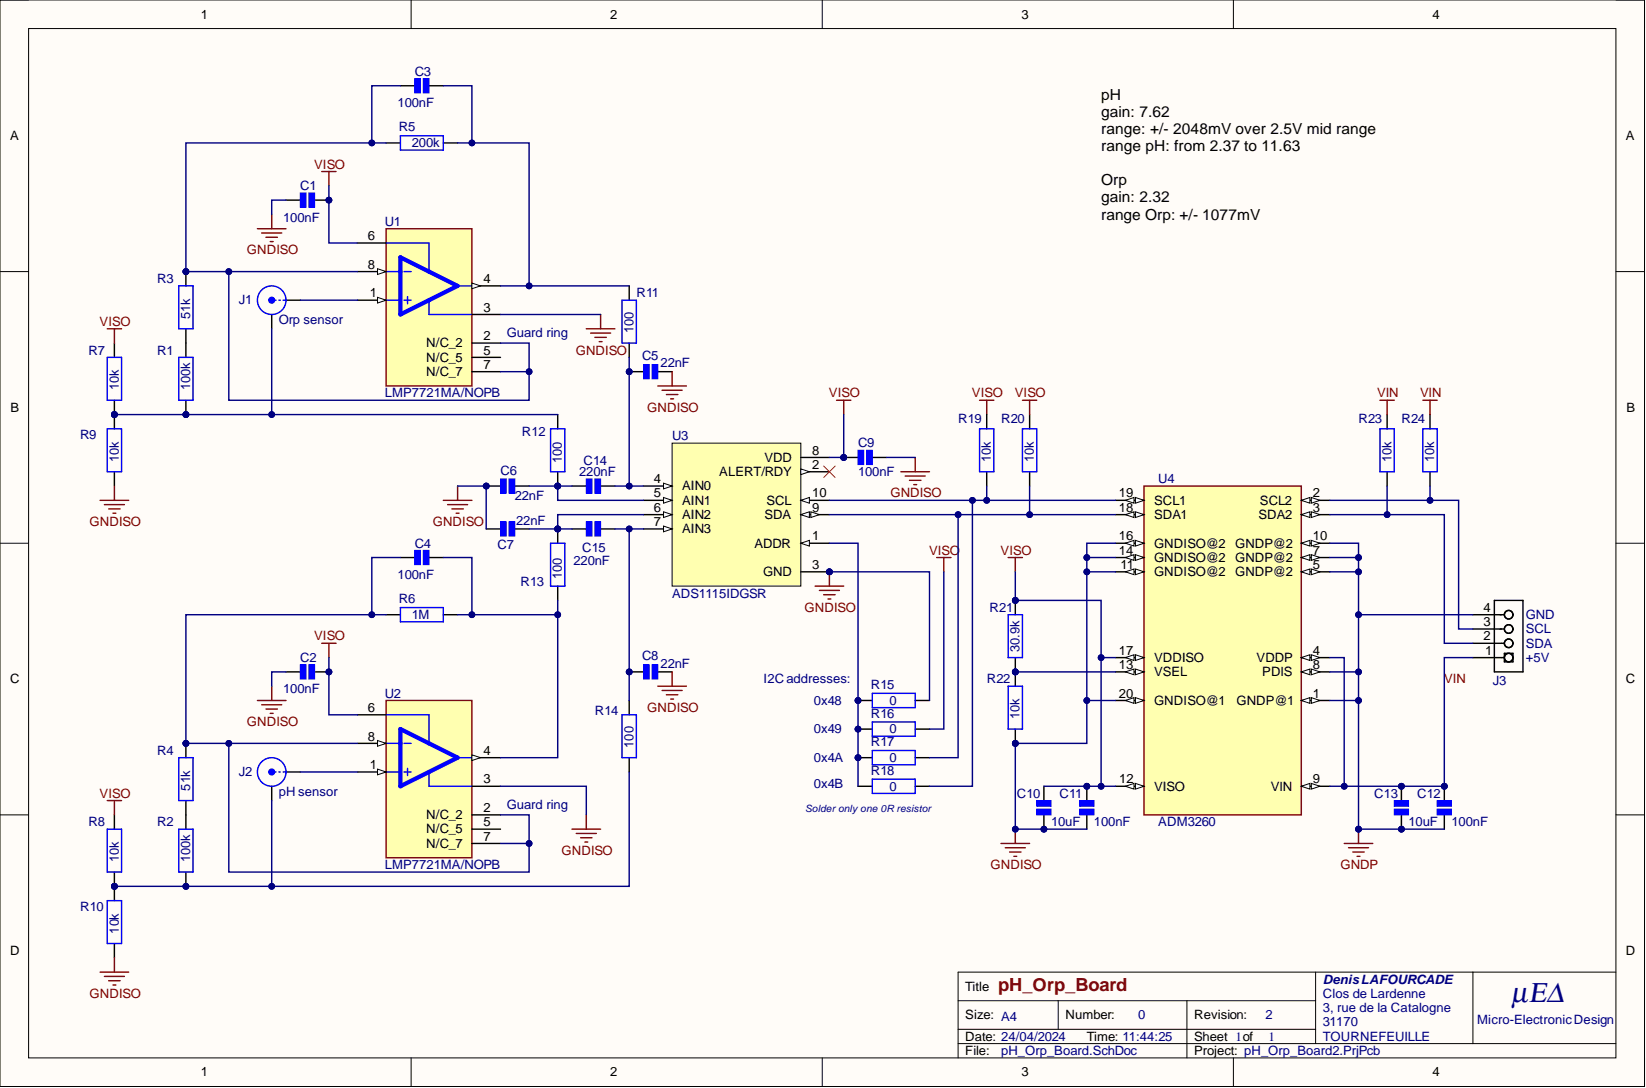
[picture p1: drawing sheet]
<svg xmlns="http://www.w3.org/2000/svg" width="292mm" height="193mm" viewBox="0 0 292 193" stroke-linecap="round" stroke-linejoin="round" font-family="sans-serif">
<defs><g id="words">
<text font-size="5" fill="#000080" x="268.2" y="177.7">µΕ∆</text>
<text font-size="3.2" fill="#800000" x="177.1" y="175.8">pH_Orp_Board</text>
<g font-size="2.7">
<text x="195.4" y="17.7">pH</text>
<text x="195.4" y="20.7">gain: 7.62</text>
<text x="195.4" y="23.7">range: +/- 2048mV over 2.5V mid range</text>
<text x="195.4" y="26.8">range pH: from 2.37 to 11.63</text>
<text x="195.4" y="32.9">Orp</text>
<text x="195.4" y="35.9">gain: 2.32</text>
<text x="195.4" y="39">range Orp: +/- 1077mV</text>
</g>
<g font-size="2.3">
<text x="35.6" y="3.3">1</text>
<text x="108.3" y="3.3">2</text>
<text x="181.3" y="3.3">3</text>
<text x="254.2" y="3.3">4</text>
<text x="1.8" y="24.8">A</text>
<text x="288.5" y="24.8">A</text>
<text x="65.3" y="42.6">6</text>
<text x="65.3" y="47.7">8</text>
<text x="65.6" y="52.7">1</text>
<text x="85.8" y="50.2">4</text>
<text x="85.8" y="55.3">3</text>
<text x="75.6" y="61.6">N/C_2</text>
<text x="75.6" y="64.1">N/C_5</text>
<text x="85.8" y="60.3">2</text>
<text x="85.8" y="62.9">5</text>
<text x="85.8" y="65.4">7</text>
<text x="75.6" y="66.7">N/C_7</text>
<text x="1.9" y="73">B</text>
<text x="288.6" y="73">B</text>
<text x="135.7" y="81.9">VDD</text>
<text x="144.1" y="80.6">8</text>
<text x="144.1" y="83.2">2</text>
<text x="116.1" y="85.7">4</text>
<text x="116.1" y="88.2">5</text>
<text x="121" y="87">AIN0</text>
<text x="121" y="89.5">AIN1</text>
<text x="127.6" y="84.4">ALERT/RDY</text>
<text x="136" y="89.5">SCL</text>
<text x="144.1" y="88.2">10</text>
<text x="198.5" y="88.2">19</text>
<text x="204.8" y="89.5">SCL1</text>
<text x="223.6" y="89.5">SCL2</text>
<text x="233" y="88.2">2</text>
<text x="116.1" y="90.8">6</text>
<text x="116.1" y="93.3">7</text>
<text x="121" y="92">AIN2</text>
<text x="121" y="94.6">AIN3</text>
<text x="135.7" y="92">SDA</text>
<text x="144.1" y="95.8">1</text>
<text x="144.1" y="90.8">9</text>
<text x="198.5" y="95.8">16</text>
<text x="198.5" y="90.8">18</text>
<text x="204.8" y="92">SDA1</text>
<text x="223.3" y="92">SDA2</text>
<text x="233" y="95.8">10</text>
<text x="233" y="90.8">3</text>
<text x="133.9" y="97.1">ADDR</text>
<text x="144.1" y="100.9">3</text>
<text x="198.5" y="98.4">14</text>
<text x="198.9" y="100.9">11</text>
<text x="204.8" y="99.6">GNDISO@2</text>
<text x="204.8" y="97.1">GNDISO@2</text>
<text x="219.2" y="99.6">GNDP@2</text>
<text x="219.2" y="97.1">GNDP@2</text>
<text x="233" y="100.9">5</text>
<text x="233" y="98.4">7</text>
<text x="135.4" y="102.2">GND</text>
<text x="204.8" y="102.2">GNDISO@2</text>
<text x="219.2" y="102.2">GNDP@2</text>
<text x="263.2" y="113.6">2</text>
<text x="263.2" y="111.1">3</text>
<text x="263.2" y="108.5">4</text>
<text x="198.5" y="118.7">13</text>
<text x="198.5" y="116.1">17</text>
<text x="204.8" y="119.9">VSEL</text>
<text x="204.8" y="117.4">VDDISO</text>
<text x="223" y="117.4">VDDP</text>
<text x="224" y="119.9">PDIS</text>
<text x="233" y="118.7">8</text>
<text x="233" y="116.1">4</text>
<text x="263.6" y="116.1">1</text>
<text x="1.8" y="121.2">C</text>
<text x="198.5" y="123.7">20</text>
<text x="204.8" y="125">GNDISO@1</text>
<text x="219.4" y="125">GNDP@1</text>
<text x="233" y="123.7">1</text>
<text x="288.5" y="121.2">C</text>
<text x="65.3" y="126.3">6</text>
<text x="65.3" y="131.3">8</text>
<text x="65.6" y="136.4">1</text>
<text x="85.8" y="133.9">4</text>
<text x="85.8" y="138.9">3</text>
<text x="198.6" y="138.9">12</text>
<text x="204.8" y="140.2">VISO</text>
<text x="225.5" y="140.2">VIN</text>
<text x="233" y="138.9">9</text>
<text x="75.6" y="145.3">N/C_2</text>
<text x="75.6" y="147.8">N/C_5</text>
<text x="85.8" y="144">2</text>
<text x="85.8" y="146.6">5</text>
<text x="85.8" y="149.1">7</text>
<text x="75.6" y="150.4">N/C_7</text>
<text x="1.8" y="169.4">D</text>
<text x="288.5" y="169.4">D</text>
<text x="171.3" y="175.7">Title</text>
<text x="171.3" y="180.8">Size: A4</text>
<text x="171.3" y="184.6">Date: 24/04/2024</text>
<text x="189.1" y="180.8">Number:</text>
<text x="192.9" y="184.6">Time: 11:44:25</text>
<text x="211.9" y="180.8">Revision:</text>
<text x="211.9" y="184.6">Sheet 1of</text>
<text x="35.6" y="190.9">1</text>
<text x="108.3" y="190.9">2</text>
<text x="171.3" y="187.1">File:</text>
<text x="181.3" y="190.9">3</text>
<text x="211.9" y="187.1">Project: pH_Orp_Board2.PrjPcb</text>
<text x="254.2" y="190.9">4</text>
</g>
<g font-size="2.3" fill="#000080">
<text x="73.6" y="13.4">C3</text>
<text x="70.5" y="19">100nF</text>
<text x="70.8" y="23.3">R5</text>
<text x="73.1" y="26.1">200k</text>
<text x="53.3" y="33.7">C1</text>
<text x="50.2" y="39.3">100nF</text>
<text x="68.3" y="40.1">U1</text>
<text x="27.9" y="50.2">R3</text>
<text x="112.9" y="52.7">R11</text>
<text x="33.8" y="56.5" transform="rotate(-90 33.8 56.5)">51k</text>
<text x="42.4" y="54">J1</text>
<text x="49.5" y="57.6">Orp sensor</text>
<text x="89.9" y="59.8">Guard ring</text>
<text x="112.4" y="59.1" transform="rotate(-90 112.4 59.1)">100</text>
<text x="15.7" y="62.9">R7</text>
<text x="27.9" y="62.9">R1</text>
<text x="113.9" y="63.9">C5</text>
<text x="117.2" y="65.2">22nF</text>
<text x="21.1" y="69.2" transform="rotate(-90 21.1 69.2)">10k</text>
<text x="33.8" y="69.2" transform="rotate(-90 33.8 69.2)">100k</text>
<text x="68.3" y="70.5">LMP7721MA/NOPB</text>
<text x="14.2" y="77.8">R9</text>
<text x="92.6" y="77.3">R12</text>
<text x="170" y="75">R19</text>
<text x="177.6" y="75">R20</text>
<text x="241.1" y="75">R23</text>
<text x="248.7" y="75">R24</text>
<text x="21.1" y="81.9" transform="rotate(-90 21.1 81.9)">10k</text>
<text x="99.7" y="82.1" transform="rotate(-90 99.7 82.1)">100</text>
<text x="103.5" y="82.4">C14</text>
<text x="119.3" y="78.1">U3</text>
<text x="152.3" y="79.4">C9</text>
<text x="175.9" y="81.9" transform="rotate(-90 175.9 81.9)">10k</text>
<text x="183.5" y="81.9" transform="rotate(-90 183.5 81.9)">10k</text>
<text x="246.9" y="81.9" transform="rotate(-90 246.9 81.9)">10k</text>
<text x="254.5" y="81.9" transform="rotate(-90 254.5 81.9)">10k</text>
<text x="88.8" y="84.2">C6</text>
<text x="91.4" y="88.7">22nF</text>
<text x="102.8" y="84.4">220nF</text>
<text x="152.3" y="84.4">100nF</text>
<text x="205.6" y="85.7">U4</text>
<text x="91.6" y="93.1">22nF</text>
<text x="73.6" y="97.1">C4</text>
<text x="88.3" y="97.4">C7</text>
<text x="101.8" y="100.2">220nF</text>
<text x="103.3" y="97.9">C15</text>
<text x="70.5" y="102.7">100nF</text>
<text x="70.8" y="107">R6</text>
<text x="92.4" y="104">R13</text>
<text x="99.7" y="102.7" transform="rotate(-90 99.7 102.7)">100</text>
<text x="119.3" y="106">ADS1115IDGSR</text>
<text x="73.1" y="109.8">1M</text>
<text x="175.6" y="108.5">R21</text>
<text x="270.8" y="109.8">GND</text>
<text x="270.8" y="112.3">SCL</text>
<text x="53.3" y="117.4">C2</text>
<text x="113.9" y="117.1">C8</text>
<text x="117.2" y="118.4">22nF</text>
<text x="180.9" y="115.6" transform="rotate(-90 180.9 115.6)">30.9k</text>
<text x="270.8" y="114.9">SDA</text>
<text x="270.8" y="117.4">+5V</text>
<text x="50.2" y="123">100nF</text>
<text x="68.3" y="123.7">U2</text>
<text x="135.5" y="121.2">I2Caddresses:</text>
<text x="144.4" y="125">0x48</text>
<text x="154.5" y="122.2">R15</text>
<text x="157.8" y="125">0</text>
<text x="175.1" y="121.2">R22</text>
<text x="264.9" y="121.5">J3</text>
<text x="105.6" y="126.8">R14</text>
<text x="144.4" y="130.1">0x49</text>
<text x="154.5" y="127.3">R16</text>
<text x="157.8" y="130.1">0</text>
<text x="180.9" y="127.5" transform="rotate(-90 180.9 127.5)">10k</text>
<text x="27.9" y="133.9">R4</text>
<text x="42.4" y="137.7">J2</text>
<text x="112.4" y="132.6" transform="rotate(-90 112.4 132.6)">100</text>
<text x="144.4" y="135.1">0x4A</text>
<text x="154.5" y="132.4">R17</text>
<text x="154.5" y="137.4">R18</text>
<text x="157.8" y="135.1">0</text>
<text x="33.8" y="140.2" transform="rotate(-90 33.8 140.2)">51k</text>
<text x="49.5" y="141.2">pH sensor</text>
<text x="89.9" y="143.5">Guard ring</text>
<text x="144.4" y="139.7">0x4B</text>
<text x="157.8" y="140.2">0</text>
<text x="180.4" y="141.5">C10</text>
<text x="188" y="141.5">C11</text>
<text x="243.9" y="141.5">C13</text>
<text x="251.5" y="141.5">C12</text>
<text x="15.7" y="146.6">R8</text>
<text x="27.9" y="146.6">R2</text>
<text x="186.5" y="146.6">10uF</text>
<text x="194.1" y="146.6">100nF</text>
<text x="205.6" y="146.6">ADM3260</text>
<text x="250" y="146.6">10uF</text>
<text x="257.6" y="146.6">100nF</text>
<text x="21.1" y="152.9" transform="rotate(-90 21.1 152.9)">10k</text>
<text x="33.8" y="152.9" transform="rotate(-90 33.8 152.9)">100k</text>
<text x="68.3" y="154.2">LMP7721MA/NOPB</text>
<text x="14.2" y="161.5">R10</text>
<text x="21.1" y="165.6" transform="rotate(-90 21.1 165.6)">10k</text>
<text x="234.7" y="174.4">DenisLAFOURCADE</text>
<text x="234.7" y="177">Clos de Lardenne</text>
<text x="234.7" y="179.5">3, rue de la Catalogne</text>
<text x="202" y="180.8">0</text>
<text x="224.6" y="180.8">2</text>
<text x="225.1" y="184.6">1</text>
<text x="234.7" y="182.1">31170</text>
<text x="234.7" y="184.6">TOURNEFEUILLE</text>
<text x="262.1" y="181.5">Micro-ElectronicDesign</text>
<text x="177.6" y="187.1">pH_Orp_Board.SchDoc</text>
</g>
<g font-size="2.3" fill="#800000">
<text x="55.7" y="29.9">VISO</text>
<text x="43.8" y="45.1">GNDISO</text>
<text x="17.7" y="57.8">VISO</text>
<text x="102.2" y="62.9">GNDISO</text>
<text x="147.1" y="70.5">VISO</text>
<text x="172.5" y="70.5">VISO</text>
<text x="180.1" y="70.5">VISO</text>
<text x="244.4" y="70.5">VIN</text>
<text x="252" y="70.5">VIN</text>
<text x="114.9" y="73">GNDISO</text>
<text x="158" y="88.2">GNDISO</text>
<text x="15.9" y="93.3">GNDISO</text>
<text x="76.8" y="93.3">GNDISO</text>
<text x="164.9" y="98.4">VISO</text>
<text x="177.6" y="98.4">VISO</text>
<text x="55.7" y="113.6">VISO</text>
<text x="142.8" y="108.5">GNDISO</text>
<text x="256.3" y="121.2">VIN</text>
<text x="43.8" y="128.8">GNDISO</text>
<text x="114.9" y="126.3">GNDISO</text>
<text x="17.7" y="141.5">VISO</text>
<text x="99.6" y="151.6">GNDISO</text>
<text x="175.8" y="154.2">GNDISO</text>
<text x="237.9" y="154.2">GNDP</text>
<text x="15.9" y="177">GNDISO</text>
</g>
<text font-size="1.8" fill="#000080" x="142.9" y="144.1">Solder only one 0R resistor</text>
</g></defs>
<path d="M0 0h291.8v192.7h-291.8z" fill-rule="evenodd" fill="#fffcf8"/>
<path d="M0 0h291.8v192.7h-291.8z" fill="none" stroke="#000" stroke-width=".18"/>
<path d="M5.1 5.1h281.7v182.5h-281.7z" fill-rule="evenodd" fill="#fffcf8"/>
<g fill="none" stroke="#000" stroke-width=".18">
<path d="M0 0h5.1M73 0v5.1M145.9 0v5.1M218.9 0v5.1M286.8 0h5v5.1M5.1 5.1h281.7v182.5h-281.7zM0 48.2h5.1M286.8 48.2h5M0 96.3h5.1M286.8 96.3h5M0 144.5h5.1M286.8 144.5h5"/>
<path d="M170 177.5h63.5M187.8 177.5v5.1M210.6 177.5v10.1M233.5 172.4v12.7M261.4 172.4v12.7M286.8 172.4h-116.8v15.2M73 187.6v5.1M145.9 187.6v5.1M170 185.1h116.8M170 182.6h63.5M218.9 187.6v5.1M291.8 187.6v5.1"/>
</g>
<path d="M203 86.2h27.9v58.3h-27.9z" fill-rule="evenodd" fill="#ffffb0"/>
<path d="M203 86.2h27.9v58.3h-27.9z" fill="none" stroke="#800000" stroke-width=".25"/>
<path d="M230.9 139.5h5.1" fill="none" stroke="#000" stroke-width=".25"/>
<path d="M230.9 139.5l1.6-.6v1.1z" fill="#f8fcff"/>
<path d="M230.9 139.5l1.6-.6v1.1z" fill="none" stroke="#000" stroke-width=".18"/>
<path d="M232.7 138.9l1.5 .6-1.5 .5z" fill="#f8fcff"/>
<path d="M232.7 138.9l1.5 .6-1.5 .5z" fill="none" stroke="#000" stroke-width=".18"/>
<path d="M230.9 124.2h5.1" fill="none" stroke="#000" stroke-width=".25"/>
<path d="M230.9 124.2l1.6-.5v1z" fill="#f8fcff"/>
<path d="M230.9 124.2l1.6-.5v1z" fill="none" stroke="#000" stroke-width=".18"/>
<path d="M232.7 123.7l1.5 .5-1.5 .5z" fill="#f8fcff"/>
<path d="M232.7 123.7l1.5 .5-1.5 .5z" fill="none" stroke="#000" stroke-width=".18"/>
<path d="M230.9 119.2h5.1" fill="none" stroke="#000" stroke-width=".25"/>
<path d="M230.9 119.2l1.6-.5v1z" fill="#f8fcff"/>
<path d="M230.9 119.2l1.6-.5v1z" fill="none" stroke="#000" stroke-width=".18"/>
<path d="M232.7 118.7l1.5 .5-1.5 .5z" fill="#f8fcff"/>
<path d="M232.7 118.7l1.5 .5-1.5 .5z" fill="none" stroke="#000" stroke-width=".18"/>
<path d="M230.9 116.6h5.1" fill="none" stroke="#000" stroke-width=".25"/>
<path d="M230.9 116.6l1.6-.5v1z" fill="#f8fcff"/>
<path d="M230.9 116.6l1.6-.5v1z" fill="none" stroke="#000" stroke-width=".18"/>
<path d="M232.7 116.1l1.5 .5-1.5 .5z" fill="#f8fcff"/>
<path d="M232.7 116.1l1.5 .5-1.5 .5z" fill="none" stroke="#000" stroke-width=".18"/>
<path d="M230.9 101.4h5.1" fill="none" stroke="#000" stroke-width=".25"/>
<path d="M230.9 101.4l1.6-.5v1z" fill="#f8fcff"/>
<path d="M230.9 101.4l1.6-.5v1z" fill="none" stroke="#000" stroke-width=".18"/>
<path d="M232.7 100.9l1.5 .5-1.5 .5z" fill="#f8fcff"/>
<path d="M232.7 100.9l1.5 .5-1.5 .5z" fill="none" stroke="#000" stroke-width=".18"/>
<path d="M230.9 98.9h5.1" fill="none" stroke="#000" stroke-width=".25"/>
<path d="M230.9 98.9l1.6-.5v1z" fill="#f8fcff"/>
<path d="M230.9 98.9l1.6-.5v1z" fill="none" stroke="#000" stroke-width=".18"/>
<path d="M232.7 98.4l1.5 .5-1.5 .5z" fill="#f8fcff"/>
<path d="M232.7 98.4l1.5 .5-1.5 .5z" fill="none" stroke="#000" stroke-width=".18"/>
<path d="M230.9 96.3h5.1" fill="none" stroke="#000" stroke-width=".25"/>
<path d="M230.9 96.3l1.6-.5v1.1z" fill="#f8fcff"/>
<path d="M230.9 96.3l1.6-.5v1.1z" fill="none" stroke="#000" stroke-width=".18"/>
<path d="M232.7 95.8l1.5 .5-1.5 .6z" fill="#f8fcff"/>
<path d="M232.7 95.8l1.5 .5-1.5 .6z" fill="none" stroke="#000" stroke-width=".18"/>
<path d="M230.9 91.3h5.1" fill="none" stroke="#000" stroke-width=".25"/>
<path d="M230.9 91.3l1.6-.5v1z" fill="#f8fcff"/>
<path d="M230.9 91.3l1.6-.5v1z" fill="none" stroke="#000" stroke-width=".18"/>
<path d="M232.7 90.8l1.5 .5-1.5 .5z" fill="#f8fcff"/>
<path d="M232.7 90.8l1.5 .5-1.5 .5z" fill="none" stroke="#000" stroke-width=".18"/>
<path d="M230.9 88.7h5.1" fill="none" stroke="#000" stroke-width=".25"/>
<path d="M230.9 88.7l1.6-.5v1z" fill="#f8fcff"/>
<path d="M230.9 88.7l1.6-.5v1z" fill="none" stroke="#000" stroke-width=".18"/>
<path d="M232.7 88.2l1.5 .5-1.5 .5z" fill="#f8fcff"/>
<path d="M232.7 88.2l1.5 .5-1.5 .5z" fill="none" stroke="#000" stroke-width=".18"/>
<path d="M197.9 139.5h5.1" fill="none" stroke="#000" stroke-width=".25"/>
<path d="M201.5 138.9l1.5 .6-1.5 .5z" fill="#f8fcff"/>
<path d="M201.5 138.9l1.5 .6-1.5 .5z" fill="none" stroke="#000" stroke-width=".18"/>
<path d="M199.7 139.5l1.5-.6v1.1z" fill="#f8fcff"/>
<path d="M199.7 139.5l1.5-.6v1.1z" fill="none" stroke="#000" stroke-width=".18"/>
<path d="M197.9 124.2h5.1" fill="none" stroke="#000" stroke-width=".25"/>
<path d="M201.5 123.7l1.5 .5-1.5 .5z" fill="#f8fcff"/>
<path d="M201.5 123.7l1.5 .5-1.5 .5z" fill="none" stroke="#000" stroke-width=".18"/>
<path d="M199.7 124.2l1.5-.5v1z" fill="#f8fcff"/>
<path d="M199.7 124.2l1.5-.5v1z" fill="none" stroke="#000" stroke-width=".18"/>
<path d="M197.9 119.2h5.1" fill="none" stroke="#000" stroke-width=".25"/>
<path d="M201.5 118.7l1.5 .5-1.5 .5z" fill="#f8fcff"/>
<path d="M201.5 118.7l1.5 .5-1.5 .5z" fill="none" stroke="#000" stroke-width=".18"/>
<path d="M199.7 119.2l1.5-.5v1z" fill="#f8fcff"/>
<path d="M199.7 119.2l1.5-.5v1z" fill="none" stroke="#000" stroke-width=".18"/>
<path d="M197.9 116.6h5.1" fill="none" stroke="#000" stroke-width=".25"/>
<path d="M201.5 116.1l1.5 .5-1.5 .5z" fill="#f8fcff"/>
<path d="M201.5 116.1l1.5 .5-1.5 .5z" fill="none" stroke="#000" stroke-width=".18"/>
<path d="M199.7 116.6l1.5-.5v1z" fill="#f8fcff"/>
<path d="M199.7 116.6l1.5-.5v1z" fill="none" stroke="#000" stroke-width=".18"/>
<path d="M197.9 101.4h5.1" fill="none" stroke="#000" stroke-width=".25"/>
<path d="M201.5 100.9l1.5 .5-1.5 .5z" fill="#f8fcff"/>
<path d="M201.5 100.9l1.5 .5-1.5 .5z" fill="none" stroke="#000" stroke-width=".18"/>
<path d="M199.7 101.4l1.5-.5v1z" fill="#f8fcff"/>
<path d="M199.7 101.4l1.5-.5v1z" fill="none" stroke="#000" stroke-width=".18"/>
<path d="M197.9 98.9h5.1" fill="none" stroke="#000" stroke-width=".25"/>
<path d="M201.5 98.4l1.5 .5-1.5 .5z" fill="#f8fcff"/>
<path d="M201.5 98.4l1.5 .5-1.5 .5z" fill="none" stroke="#000" stroke-width=".18"/>
<path d="M199.7 98.9l1.5-.5v1z" fill="#f8fcff"/>
<path d="M199.7 98.9l1.5-.5v1z" fill="none" stroke="#000" stroke-width=".18"/>
<path d="M197.9 96.3h5.1" fill="none" stroke="#000" stroke-width=".25"/>
<path d="M201.5 95.8l1.5 .5-1.5 .6z" fill="#f8fcff"/>
<path d="M201.5 95.8l1.5 .5-1.5 .6z" fill="none" stroke="#000" stroke-width=".18"/>
<path d="M199.7 96.3l1.5-.5v1.1z" fill="#f8fcff"/>
<path d="M199.7 96.3l1.5-.5v1.1z" fill="none" stroke="#000" stroke-width=".18"/>
<path d="M197.9 91.3h5.1" fill="none" stroke="#000" stroke-width=".25"/>
<path d="M201.5 90.8l1.5 .5-1.5 .5z" fill="#f8fcff"/>
<path d="M201.5 90.8l1.5 .5-1.5 .5z" fill="none" stroke="#000" stroke-width=".18"/>
<path d="M199.7 91.3l1.5-.5v1z" fill="#f8fcff"/>
<path d="M199.7 91.3l1.5-.5v1z" fill="none" stroke="#000" stroke-width=".18"/>
<path d="M197.9 88.7h5.1" fill="none" stroke="#000" stroke-width=".25"/>
<path d="M201.5 88.2l1.5 .5-1.5 .5z" fill="#f8fcff"/>
<path d="M201.5 88.2l1.5 .5-1.5 .5z" fill="none" stroke="#000" stroke-width=".18"/>
<path d="M199.7 88.7l1.5-.5v1z" fill="#f8fcff"/>
<path d="M199.7 88.7l1.5-.5v1z" fill="none" stroke="#000" stroke-width=".18"/>
<path d="M68.5 40.6h15.2v27.9h-15.2z" fill-rule="evenodd" fill="#ffffb0"/>
<path d="M68.5 40.6h15.2v27.9h-15.2z" fill="none" stroke="#800000" stroke-width=".25"/>
<path d="M71.1 45.6l10.1 5.1-10.1 5.1z" fill="none" stroke="#00f" stroke-width=".76"/>
<path d="M68.5 48.2h2.6M68.5 53.2h2.6M68.5 43.1h7.6v5.1M71.7 48.2h1.3M71.7 53.2h1.3M72.3 52.6v1.3M76.1 53.2v2.6h7.6M81.2 50.7h2.5" fill="none" stroke="#00f" stroke-width=".25"/>
<path d="M63.4 43.1h5.1M63.4 48.2h5.1" fill="none" stroke="#000" stroke-width=".25"/>
<path d="M67 47.7l1.5 .5-1.5 .5z" fill="#f8fcff"/>
<path d="M67 47.7l1.5 .5-1.5 .5z" fill="none" stroke="#000" stroke-width=".18"/>
<path d="M63.4 53.2h5.1" fill="none" stroke="#000" stroke-width=".25"/>
<path d="M67 52.7l1.5 .5-1.5 .5z" fill="#f8fcff"/>
<path d="M67 52.7l1.5 .5-1.5 .5z" fill="none" stroke="#000" stroke-width=".18"/>
<path d="M83.7 50.7h5.1" fill="none" stroke="#000" stroke-width=".25"/>
<path d="M83.7 50.2l1.6 .5-1.6 .5z" fill="#f8fcff"/>
<path d="M83.7 50.2l1.6 .5-1.6 .5z" fill="none" stroke="#000" stroke-width=".18"/>
<path d="M83.7 55.8h5.1M83.7 60.8h5.1M83.7 63.4h5.1M83.7 65.9h5.1" fill="none" stroke="#000" stroke-width=".25"/>
<path d="M68.5 124.2h15.2v27.9h-15.2z" fill-rule="evenodd" fill="#ffffb0"/>
<path d="M68.5 124.2h15.2v27.9h-15.2z" fill="none" stroke="#800000" stroke-width=".25"/>
<path d="M71.1 129.3l10.1 5.1-10.1 5.1z" fill="none" stroke="#00f" stroke-width=".76"/>
<path d="M68.5 131.8h2.6M68.5 136.9h2.6M68.5 126.8h7.6v5M71.7 131.8h1.3M71.7 136.9h1.3M72.3 136.3v1.3M76.1 136.9v2.6h7.6M81.2 134.4h2.5" fill="none" stroke="#00f" stroke-width=".25"/>
<path d="M63.4 126.8h5.1M63.4 131.8h5.1" fill="none" stroke="#000" stroke-width=".25"/>
<path d="M67 131.3l1.5 .5-1.5 .6z" fill="#f8fcff"/>
<path d="M67 131.3l1.5 .5-1.5 .6z" fill="none" stroke="#000" stroke-width=".18"/>
<path d="M63.4 136.9h5.1" fill="none" stroke="#000" stroke-width=".25"/>
<path d="M67 136.4l1.5 .5-1.5 .5z" fill="#f8fcff"/>
<path d="M67 136.4l1.5 .5-1.5 .5z" fill="none" stroke="#000" stroke-width=".18"/>
<path d="M83.7 134.4h5.1" fill="none" stroke="#000" stroke-width=".25"/>
<path d="M83.7 133.9l1.6 .5-1.6 .5z" fill="#f8fcff"/>
<path d="M83.7 133.9l1.6 .5-1.6 .5z" fill="none" stroke="#000" stroke-width=".18"/>
<path d="M83.7 139.5h5.1M83.7 144.5h5.1M83.7 147.1h5.1M83.7 149.6h5.1" fill="none" stroke="#000" stroke-width=".25"/>
<circle cx="147.2" cy="101.4" r=".51" fill="#000080"/>
<circle cx="147.2" cy="101.4" r=".51" fill="none" stroke="#000080" stroke-width=".18"/>
<path d="M119.3 78.6h22.8v25.4h-22.8z" fill-rule="evenodd" fill="#ffffb0"/>
<path d="M119.3 78.6h22.8v25.4h-22.8z" fill="none" stroke="#000" stroke-width=".18"/>
<path d="M142.1 96.3h5.1" fill="none" stroke="#000" stroke-width=".25"/>
<path d="M142.1 96.3l1.5-.5v1.1z" fill="#f8fcff"/>
<path d="M142.1 96.3l1.5-.5v1.1z" fill="none" stroke="#000" stroke-width=".18"/>
<path d="M114.2 86.2h5.1" fill="none" stroke="#000" stroke-width=".25"/>
<path d="M117.7 85.7l1.6 .5-1.6 .5z" fill="#f8fcff"/>
<path d="M117.7 85.7l1.6 .5-1.6 .5z" fill="none" stroke="#000" stroke-width=".18"/>
<path d="M114.2 88.7h5.1" fill="none" stroke="#000" stroke-width=".25"/>
<path d="M117.7 88.2l1.6 .5-1.6 .5z" fill="#f8fcff"/>
<path d="M117.7 88.2l1.6 .5-1.6 .5z" fill="none" stroke="#000" stroke-width=".18"/>
<path d="M114.2 91.3h5.1" fill="none" stroke="#000" stroke-width=".25"/>
<path d="M117.7 90.8l1.6 .5-1.6 .5z" fill="#f8fcff"/>
<path d="M117.7 90.8l1.6 .5-1.6 .5z" fill="none" stroke="#000" stroke-width=".18"/>
<path d="M114.2 93.8h5.1" fill="none" stroke="#000" stroke-width=".25"/>
<path d="M117.7 93.3l1.6 .5-1.6 .5z" fill="#f8fcff"/>
<path d="M117.7 93.3l1.6 .5-1.6 .5z" fill="none" stroke="#000" stroke-width=".18"/>
<path d="M142.1 88.7h5.1" fill="none" stroke="#000" stroke-width=".25"/>
<path d="M142.1 88.7l1.5-.5v1z" fill="#f8fcff"/>
<path d="M142.1 88.7l1.5-.5v1z" fill="none" stroke="#000" stroke-width=".18"/>
<path d="M142.1 91.3h5.1" fill="none" stroke="#000" stroke-width=".25"/>
<path d="M142.1 91.3l1.5-.5v1z" fill="#f8fcff"/>
<path d="M142.1 91.3l1.5-.5v1z" fill="none" stroke="#000" stroke-width=".18"/>
<path d="M143.9 90.8l1.5 .5-1.5 .5z" fill="#f8fcff"/>
<path d="M143.9 90.8l1.5 .5-1.5 .5z" fill="none" stroke="#000" stroke-width=".18"/>
<path d="M142.1 81.1h5.1M142.1 83.7h5.1" fill="none" stroke="#000" stroke-width=".25"/>
<path d="M142.1 83.2l1.5 .5-1.5 .5z" fill="#f8fcff"/>
<path d="M142.1 83.2l1.5 .5-1.5 .5z" fill="none" stroke="#000" stroke-width=".18"/>
<path d="M142.1 101.4h5.1" fill="none" stroke="#000" stroke-width=".25"/>
<circle cx="147.2" cy="101.4" r=".51" fill="#000080"/>
<circle cx="147.2" cy="101.4" r=".51" fill="none" stroke="#000080" stroke-width=".18"/>
<g fill="none" stroke="#000" stroke-width=".25">
<path d="M246.2 73.5v2.6M253.8 73.5v2.6M246.2 83.7v2.5M253.8 83.7v2.5M261.4 116.6h5.6M261.4 114.1h5.6M261.4 111.6h5.6M261.4 109h5.6M265.2 106.5h5.1v12.7h-5.1zM267 115.9h1.5v1.5h-1.5z"/>
<circle cx="267.7" cy="114.1" r=".76"/>
<circle cx="267.7" cy="109" r=".76"/>
<circle cx="267.7" cy="116.6" r=".76"/>
<circle cx="267.7" cy="111.6" r=".76"/>
</g>
<path d="M244.9 76.1h2.5v7.6h-2.5zM252.5 76.1h2.5v7.6h-2.5z" fill="none" stroke="#00f" stroke-width=".25"/>
<circle cx="248.7" cy="139.5" r=".51" fill="#000080"/>
<circle cx="248.7" cy="139.5" r=".51" fill="none" stroke="#000080" stroke-width=".18"/>
<circle cx="248.7" cy="147.1" r=".51" fill="#000080"/>
<circle cx="248.7" cy="147.1" r=".51" fill="none" stroke="#000080" stroke-width=".18"/>
<path d="M248.7 139.5v2.5" fill="none" stroke="#000" stroke-width=".25"/>
<circle cx="248.7" cy="139.5" r=".51" fill="#000080"/>
<circle cx="248.7" cy="139.5" r=".51" fill="none" stroke="#000080" stroke-width=".18"/>
<path d="M248.7 144.5v2.6" fill="none" stroke="#000" stroke-width=".25"/>
<circle cx="248.7" cy="147.1" r=".51" fill="#000080"/>
<circle cx="248.7" cy="147.1" r=".51" fill="none" stroke="#000080" stroke-width=".18"/>
<path d="M247.4 143.5h2.6v1h-2.6z" fill-rule="evenodd" fill="#00f"/>
<path d="M247.4 143.5h2.6v1h-2.6z" fill="none" stroke="#00f" stroke-width=".18"/>
<path d="M247.4 142h2.6v1h-2.6z" fill-rule="evenodd" fill="#00f"/>
<path d="M247.4 142h2.6v1h-2.6z" fill="none" stroke="#00f" stroke-width=".18"/>
<path d="M177.6 149.6h5.1M178.4 150.4h3.6M179.2 151.1h2M179.9 151.9h.5M180.2 147.1v2.5" fill="none" stroke="#800000" stroke-width=".25"/>
<circle cx="180.2" cy="147.1" r=".51" fill="#000080"/>
<circle cx="180.2" cy="147.1" r=".51" fill="none" stroke="#000080" stroke-width=".18"/>
<circle cx="256.3" cy="139.5" r=".51" fill="#000080"/>
<circle cx="256.3" cy="139.5" r=".51" fill="none" stroke="#000080" stroke-width=".18"/>
<path d="M256.3 139.5v2.5" fill="none" stroke="#000" stroke-width=".25"/>
<circle cx="256.3" cy="139.5" r=".51" fill="#000080"/>
<circle cx="256.3" cy="139.5" r=".51" fill="none" stroke="#000080" stroke-width=".18"/>
<path d="M256.3 144.5v2.6" fill="none" stroke="#000" stroke-width=".25"/>
<path d="M255 143.5h2.6v1h-2.6z" fill-rule="evenodd" fill="#00f"/>
<path d="M255 143.5h2.6v1h-2.6z" fill="none" stroke="#00f" stroke-width=".18"/>
<path d="M255 142h2.6v1h-2.6z" fill-rule="evenodd" fill="#00f"/>
<path d="M255 142h2.6v1h-2.6z" fill="none" stroke="#00f" stroke-width=".18"/>
<path d="M244.9 71h2.5M246.2 71v2.5M252.5 71h2.5M253.8 71v2.5" fill="none" stroke="#800000" stroke-width=".25"/>
<circle cx="180.2" cy="131.8" r=".51" fill="#000080"/>
<circle cx="180.2" cy="131.8" r=".51" fill="none" stroke="#000080" stroke-width=".18"/>
<circle cx="180.2" cy="119.2" r=".51" fill="#000080"/>
<circle cx="180.2" cy="119.2" r=".51" fill="none" stroke="#000080" stroke-width=".18"/>
<path d="M180.2 129.3v2.5" fill="none" stroke="#000" stroke-width=".25"/>
<circle cx="180.2" cy="131.8" r=".51" fill="#000080"/>
<circle cx="180.2" cy="131.8" r=".51" fill="none" stroke="#000080" stroke-width=".18"/>
<path d="M180.2 119.2v2.5" fill="none" stroke="#000" stroke-width=".25"/>
<circle cx="180.2" cy="119.2" r=".51" fill="#000080"/>
<circle cx="180.2" cy="119.2" r=".51" fill="none" stroke="#000080" stroke-width=".18"/>
<path d="M178.9 121.7h2.5v7.6h-2.5z" fill="none" stroke="#00f" stroke-width=".25"/>
<circle cx="180.2" cy="119.2" r=".51" fill="#000080"/>
<circle cx="180.2" cy="119.2" r=".51" fill="none" stroke="#000080" stroke-width=".18"/>
<circle cx="180.2" cy="106.5" r=".51" fill="#000080"/>
<circle cx="180.2" cy="106.5" r=".51" fill="none" stroke="#000080" stroke-width=".18"/>
<path d="M180.2 116.6v2.6" fill="none" stroke="#000" stroke-width=".25"/>
<circle cx="180.2" cy="119.2" r=".51" fill="#000080"/>
<circle cx="180.2" cy="119.2" r=".51" fill="none" stroke="#000080" stroke-width=".18"/>
<path d="M180.2 106.5v2.5" fill="none" stroke="#000" stroke-width=".25"/>
<circle cx="180.2" cy="106.5" r=".51" fill="#000080"/>
<circle cx="180.2" cy="106.5" r=".51" fill="none" stroke="#000080" stroke-width=".18"/>
<path d="M178.9 109h2.5v7.6h-2.5z" fill="none" stroke="#00f" stroke-width=".25"/>
<circle cx="185.3" cy="147.1" r=".51" fill="#000080"/>
<circle cx="185.3" cy="147.1" r=".51" fill="none" stroke="#000080" stroke-width=".18"/>
<path d="M185.3 139.5v2.5M185.3 144.5v2.6" fill="none" stroke="#000" stroke-width=".25"/>
<circle cx="185.3" cy="147.1" r=".51" fill="#000080"/>
<circle cx="185.3" cy="147.1" r=".51" fill="none" stroke="#000080" stroke-width=".18"/>
<path d="M184 143.5h2.5v1h-2.5z" fill-rule="evenodd" fill="#00f"/>
<path d="M184 143.5h2.5v1h-2.5z" fill="none" stroke="#00f" stroke-width=".18"/>
<path d="M184 142h2.5v1h-2.5z" fill-rule="evenodd" fill="#00f"/>
<path d="M184 142h2.5v1h-2.5z" fill="none" stroke="#00f" stroke-width=".18"/>
<circle cx="192.9" cy="139.5" r=".51" fill="#000080"/>
<circle cx="192.9" cy="139.5" r=".51" fill="none" stroke="#000080" stroke-width=".18"/>
<path d="M192.9 139.5v2.5" fill="none" stroke="#000" stroke-width=".25"/>
<circle cx="192.9" cy="139.5" r=".51" fill="#000080"/>
<circle cx="192.9" cy="139.5" r=".51" fill="none" stroke="#000080" stroke-width=".18"/>
<path d="M192.9 144.5v2.6" fill="none" stroke="#000" stroke-width=".25"/>
<path d="M191.6 143.5h2.5v1h-2.5z" fill-rule="evenodd" fill="#00f"/>
<path d="M191.6 143.5h2.5v1h-2.5z" fill="none" stroke="#00f" stroke-width=".18"/>
<path d="M191.6 142h2.5v1h-2.5z" fill-rule="evenodd" fill="#00f"/>
<path d="M191.6 142h2.5v1h-2.5z" fill="none" stroke="#00f" stroke-width=".18"/>
<path d="M238.5 149.6h5.1M239.3 150.4h3.6M240.1 151.1h2M240.8 151.9h.5M241.1 147.1v2.5" fill="none" stroke="#800000" stroke-width=".25"/>
<circle cx="241.1" cy="147.1" r=".51" fill="#000080"/>
<circle cx="241.1" cy="147.1" r=".51" fill="none" stroke="#000080" stroke-width=".18"/>
<path d="M175.1 73.5v2.6M182.7 73.5v2.6M175.1 83.7v2.5M182.7 83.7v2.5" fill="none" stroke="#000" stroke-width=".25"/>
<path d="M173.8 76.1h2.6v7.6h-2.6zM181.4 76.1h2.6v7.6h-2.6z" fill="none" stroke="#00f" stroke-width=".25"/>
<path d="M173.8 71h2.6M175.1 71v2.5M181.4 71h2.6M182.7 71v2.5M144.6 104h5.1M145.4 104.7h3.6M146.2 105.5h2M146.9 106.2h.5M147.2 101.4v2.6" fill="none" stroke="#800000" stroke-width=".25"/>
<circle cx="147.2" cy="101.4" r=".51" fill="#000080"/>
<circle cx="147.2" cy="101.4" r=".51" fill="none" stroke="#000080" stroke-width=".18"/>
<path d="M146.2 82.7l2 2M148.2 82.7l-2 2" fill="none" stroke="#f00" stroke-width=".18"/>
<path d="M159.9 83.7h5.1M160.6 84.4h3.6M161.4 85.2h2M162.2 86h.5M162.4 81.1v2.6" fill="none" stroke="#800000" stroke-width=".25"/>
<circle cx="149.7" cy="81.1" r=".51" fill="#000080"/>
<circle cx="149.7" cy="81.1" r=".51" fill="none" stroke="#000080" stroke-width=".18"/>
<path d="M149.7 81.1h2.6" fill="none" stroke="#000" stroke-width=".25"/>
<circle cx="149.7" cy="81.1" r=".51" fill="#000080"/>
<circle cx="149.7" cy="81.1" r=".51" fill="none" stroke="#000080" stroke-width=".18"/>
<path d="M154.8 81.1h2.5" fill="none" stroke="#000" stroke-width=".25"/>
<path d="M153.8 79.9h1v2.5h-1z" fill-rule="evenodd" fill="#00f"/>
<path d="M153.8 79.9h1v2.5h-1z" fill="none" stroke="#00f" stroke-width=".18"/>
<path d="M152.3 79.9h1v2.5h-1z" fill-rule="evenodd" fill="#00f"/>
<path d="M152.3 79.9h1v2.5h-1z" fill="none" stroke="#00f" stroke-width=".18"/>
<circle cx="152.3" cy="124.2" r=".51" fill="#000080"/>
<circle cx="152.3" cy="124.2" r=".51" fill="none" stroke="#000080" stroke-width=".18"/>
<path d="M152.3 124.2h2.5" fill="none" stroke="#000" stroke-width=".25"/>
<circle cx="152.3" cy="124.2" r=".51" fill="#000080"/>
<circle cx="152.3" cy="124.2" r=".51" fill="none" stroke="#000080" stroke-width=".18"/>
<path d="M162.4 124.2h2.6" fill="none" stroke="#000" stroke-width=".25"/>
<path d="M154.8 123h7.6v2.5h-7.6z" fill="none" stroke="#00f" stroke-width=".25"/>
<circle cx="152.3" cy="129.3" r=".51" fill="#000080"/>
<circle cx="152.3" cy="129.3" r=".51" fill="none" stroke="#000080" stroke-width=".18"/>
<path d="M152.3 129.3h2.5" fill="none" stroke="#000" stroke-width=".25"/>
<circle cx="152.3" cy="129.3" r=".51" fill="#000080"/>
<circle cx="152.3" cy="129.3" r=".51" fill="none" stroke="#000080" stroke-width=".18"/>
<path d="M162.4 129.3h2.6" fill="none" stroke="#000" stroke-width=".25"/>
<path d="M154.8 128h7.6v2.6h-7.6z" fill="none" stroke="#00f" stroke-width=".25"/>
<circle cx="152.3" cy="134.4" r=".51" fill="#000080"/>
<circle cx="152.3" cy="134.4" r=".51" fill="none" stroke="#000080" stroke-width=".18"/>
<path d="M152.3 134.4h2.5" fill="none" stroke="#000" stroke-width=".25"/>
<circle cx="152.3" cy="134.4" r=".51" fill="#000080"/>
<circle cx="152.3" cy="134.4" r=".51" fill="none" stroke="#000080" stroke-width=".18"/>
<path d="M48.2 139.5v2.5M50.8 136.9h2.5M152.3 139.5h2.5M162.4 134.4h2.6M162.4 139.5h2.6" fill="none" stroke="#000" stroke-width=".25"/>
<path d="M154.8 133.1h7.6v2.6h-7.6zM154.8 138.2h7.6v2.5h-7.6z" fill="none" stroke="#00f" stroke-width=".25"/>
<path d="M148.5 71h2.5M149.7 71v2.5M166.2 98.9h2.6M167.5 98.9v2.5M178.9 98.9h2.5M180.2 98.9v2.5M45.7 124.2h5.1M46.4 125h3.6M47.2 125.8h2M48 126.5h.5M48.2 121.7v2.5" fill="none" stroke="#800000" stroke-width=".25"/>
<circle cx="48.2" cy="136.9" r=".51" fill="#00f"/>
<g fill="none" stroke="#00f" stroke-width=".25">
<path d="M48.7 136.9h.3M49.5 136.9h.2M50.2 136.9h.3"/>
<circle cx="48.2" cy="136.9" r=".51"/>
<circle cx="48.2" cy="136.9" r="2.54"/>
</g>
<circle cx="20.3" cy="157.2" r=".51" fill="#000080"/>
<circle cx="20.3" cy="157.2" r=".51" fill="none" stroke="#000080" stroke-width=".18"/>
<path d="M20.3 157.2v2.5M20.3 167.3v2.6" fill="none" stroke="#000" stroke-width=".25"/>
<circle cx="20.3" cy="157.2" r=".51" fill="#000080"/>
<circle cx="20.3" cy="157.2" r=".51" fill="none" stroke="#000080" stroke-width=".18"/>
<path d="M19 159.7h2.6v7.6h-2.6z" fill="none" stroke="#00f" stroke-width=".25"/>
<circle cx="20.3" cy="157.2" r=".51" fill="#000080"/>
<circle cx="20.3" cy="157.2" r=".51" fill="none" stroke="#000080" stroke-width=".18"/>
<path d="M20.3 154.7v2.5" fill="none" stroke="#000" stroke-width=".25"/>
<circle cx="20.3" cy="157.2" r=".51" fill="#000080"/>
<circle cx="20.3" cy="157.2" r=".51" fill="none" stroke="#000080" stroke-width=".18"/>
<path d="M20.3 144.5v2.6" fill="none" stroke="#000" stroke-width=".25"/>
<path d="M19 147.1h2.6v7.6h-2.6z" fill="none" stroke="#00f" stroke-width=".25"/>
<circle cx="33" cy="157.2" r=".51" fill="#000080"/>
<circle cx="33" cy="157.2" r=".51" fill="none" stroke="#000080" stroke-width=".18"/>
<path d="M33 154.7v2.5" fill="none" stroke="#000" stroke-width=".25"/>
<circle cx="33" cy="157.2" r=".51" fill="#000080"/>
<circle cx="33" cy="157.2" r=".51" fill="none" stroke="#000080" stroke-width=".18"/>
<path d="M33 144.5v2.6" fill="none" stroke="#000" stroke-width=".25"/>
<path d="M31.7 147.1h2.6v7.6h-2.6z" fill="none" stroke="#00f" stroke-width=".25"/>
<circle cx="33" cy="131.8" r=".51" fill="#000080"/>
<circle cx="33" cy="131.8" r=".51" fill="none" stroke="#000080" stroke-width=".18"/>
<path d="M33 131.8v2.6M33 142v2.5" fill="none" stroke="#000" stroke-width=".25"/>
<circle cx="33" cy="131.8" r=".51" fill="#000080"/>
<circle cx="33" cy="131.8" r=".51" fill="none" stroke="#000080" stroke-width=".18"/>
<path d="M71.1 107.8h7.6v2.5h-7.6zM31.7 134.4h2.6v7.6h-2.6z" fill="none" stroke="#00f" stroke-width=".25"/>
<path d="M57.1 114.1h2.5M58.4 114.1v2.5M19 142h2.6M20.3 142v2.5M17.8 172.4h5M18.5 173.2h3.6M19.3 173.9h2M20 174.7h.6M20.3 169.9v2.5" fill="none" stroke="#800000" stroke-width=".25"/>
<path d="M68.5 109h2.6M78.7 109h2.5" fill="none" stroke="#000" stroke-width=".25"/>
<circle cx="58.4" cy="119.2" r=".51" fill="#000080"/>
<circle cx="58.4" cy="119.2" r=".51" fill="none" stroke="#000080" stroke-width=".18"/>
<path d="M50.8 119.2h2.5M55.8 119.2h2.6" fill="none" stroke="#000" stroke-width=".25"/>
<circle cx="58.4" cy="119.2" r=".51" fill="#000080"/>
<circle cx="58.4" cy="119.2" r=".51" fill="none" stroke="#000080" stroke-width=".18"/>
<path d="M54.8 117.9h1v2.5h-1z" fill-rule="evenodd" fill="#00f"/>
<path d="M54.8 117.9h1v2.5h-1z" fill="none" stroke="#00f" stroke-width=".18"/>
<path d="M53.3 117.9h1v2.5h-1z" fill-rule="evenodd" fill="#00f"/>
<path d="M53.3 117.9h1v2.5h-1z" fill="none" stroke="#00f" stroke-width=".18"/>
<path d="M104 58.3h5.1M104.8 59.1h3.6M105.6 59.8h2M106.6 55.8v2.5M106.3 60.6h.5M101.5 147.1h5.1M102.3 147.8h3.5M103 148.6h2.1M103.8 149.3h.5M104 144.5v2.6" fill="none" stroke="#800000" stroke-width=".25"/>
<path d="M111.7 124.2v2.6M111.7 134.4v2.5" fill="none" stroke="#000" stroke-width=".25"/>
<path d="M110.4 126.8h2.5v7.6h-2.5z" fill="none" stroke="#00f" stroke-width=".25"/>
<circle cx="99" cy="93.8" r=".51" fill="#000080"/>
<circle cx="99" cy="93.8" r=".51" fill="none" stroke="#000080" stroke-width=".18"/>
<path d="M99 93.8v2.5" fill="none" stroke="#000" stroke-width=".25"/>
<circle cx="99" cy="93.8" r=".51" fill="#000080"/>
<circle cx="99" cy="93.8" r=".51" fill="none" stroke="#000080" stroke-width=".18"/>
<path d="M99 104v2.5" fill="none" stroke="#000" stroke-width=".25"/>
<path d="M97.7 96.3h2.5v7.7h-2.5z" fill="none" stroke="#00f" stroke-width=".25"/>
<circle cx="99" cy="86.2" r=".51" fill="#000080"/>
<circle cx="99" cy="86.2" r=".51" fill="none" stroke="#000080" stroke-width=".18"/>
<path d="M99 73.5v2.6M99 83.7v2.5" fill="none" stroke="#000" stroke-width=".25"/>
<circle cx="99" cy="86.2" r=".51" fill="#000080"/>
<circle cx="99" cy="86.2" r=".51" fill="none" stroke="#000080" stroke-width=".18"/>
<path d="M110.4 53.2h2.5v7.6h-2.5zM97.7 76.1h2.5v7.6h-2.5z" fill="none" stroke="#00f" stroke-width=".25"/>
<path d="M111.7 50.7v2.5M111.7 60.8v2.6M71.1 98.9h2.5M76.1 98.9h2.6" fill="none" stroke="#000" stroke-width=".25"/>
<path d="M75.1 97.6h1v2.6h-1z" fill-rule="evenodd" fill="#00f"/>
<path d="M75.1 97.6h1v2.6h-1z" fill="none" stroke="#00f" stroke-width=".18"/>
<path d="M73.6 97.6h1v2.6h-1z" fill-rule="evenodd" fill="#00f"/>
<path d="M73.6 97.6h1v2.6h-1z" fill="none" stroke="#00f" stroke-width=".18"/>
<circle cx="33" cy="48.2" r=".51" fill="#000080"/>
<circle cx="33" cy="48.2" r=".51" fill="none" stroke="#000080" stroke-width=".18"/>
<path d="M33 48.2v2.5M33 58.3v2.5" fill="none" stroke="#000" stroke-width=".25"/>
<circle cx="33" cy="48.2" r=".51" fill="#000080"/>
<circle cx="33" cy="48.2" r=".51" fill="none" stroke="#000080" stroke-width=".18"/>
<path d="M31.7 50.7h2.6v7.6h-2.6z" fill="none" stroke="#00f" stroke-width=".25"/>
<circle cx="33" cy="73.5" r=".51" fill="#000080"/>
<circle cx="33" cy="73.5" r=".51" fill="none" stroke="#000080" stroke-width=".18"/>
<path d="M33 71v2.5" fill="none" stroke="#000" stroke-width=".25"/>
<circle cx="33" cy="73.5" r=".51" fill="#000080"/>
<circle cx="33" cy="73.5" r=".51" fill="none" stroke="#000080" stroke-width=".18"/>
<path d="M71.1 15.2h2.5M76.1 15.2h2.6M68.5 25.4h2.6M78.7 25.4h2.5M33 60.8v2.6" fill="none" stroke="#000" stroke-width=".25"/>
<path d="M71.1 24.1h7.6v2.5h-7.6zM31.7 63.4h2.6v7.6h-2.6z" fill="none" stroke="#00f" stroke-width=".25"/>
<path d="M75.1 13.9h1v2.6h-1z" fill-rule="evenodd" fill="#00f"/>
<path d="M75.1 13.9h1v2.6h-1z" fill="none" stroke="#00f" stroke-width=".18"/>
<path d="M73.6 13.9h1v2.6h-1z" fill-rule="evenodd" fill="#00f"/>
<path d="M73.6 13.9h1v2.6h-1z" fill="none" stroke="#00f" stroke-width=".18"/>
<path d="M48.2 55.8v2.5M50.8 53.2h2.5" fill="none" stroke="#000" stroke-width=".25"/>
<circle cx="48.2" cy="53.2" r=".51" fill="#00f"/>
<g fill="none" stroke="#00f" stroke-width=".25">
<path d="M48.7 53.2h.3M49.5 53.2h.2M50.2 53.2h.3"/>
<circle cx="48.2" cy="53.2" r=".51"/>
<circle cx="48.2" cy="53.2" r="2.54"/>
</g>
<path d="M48.2 38v2.6M57.1 30.4h2.5M58.4 30.4v2.6M45.7 40.6h5.1M46.4 41.3h3.6M47.2 42.1h2M48 42.8h.5" fill="none" stroke="#800000" stroke-width=".25"/>
<circle cx="58.4" cy="35.5" r=".51" fill="#000080"/>
<circle cx="58.4" cy="35.5" r=".51" fill="none" stroke="#000080" stroke-width=".18"/>
<path d="M50.8 35.5h2.5M55.8 35.5h2.6" fill="none" stroke="#000" stroke-width=".25"/>
<circle cx="58.4" cy="35.5" r=".51" fill="#000080"/>
<circle cx="58.4" cy="35.5" r=".51" fill="none" stroke="#000080" stroke-width=".18"/>
<path d="M54.8 34.2h1v2.6h-1z" fill-rule="evenodd" fill="#00f"/>
<path d="M54.8 34.2h1v2.6h-1z" fill="none" stroke="#00f" stroke-width=".18"/>
<path d="M53.3 34.2h1v2.6h-1z" fill-rule="evenodd" fill="#00f"/>
<path d="M53.3 34.2h1v2.6h-1z" fill="none" stroke="#00f" stroke-width=".18"/>
<circle cx="20.3" cy="73.5" r=".51" fill="#000080"/>
<circle cx="20.3" cy="73.5" r=".51" fill="none" stroke="#000080" stroke-width=".18"/>
<path d="M20.3 73.5v2.6M20.3 83.7v2.5" fill="none" stroke="#000" stroke-width=".25"/>
<circle cx="20.3" cy="73.5" r=".51" fill="#000080"/>
<circle cx="20.3" cy="73.5" r=".51" fill="none" stroke="#000080" stroke-width=".18"/>
<path d="M19 76.1h2.6v7.6h-2.6z" fill="none" stroke="#00f" stroke-width=".25"/>
<circle cx="20.3" cy="73.5" r=".51" fill="#000080"/>
<circle cx="20.3" cy="73.5" r=".51" fill="none" stroke="#000080" stroke-width=".18"/>
<path d="M20.3 71v2.5" fill="none" stroke="#000" stroke-width=".25"/>
<circle cx="20.3" cy="73.5" r=".51" fill="#000080"/>
<circle cx="20.3" cy="73.5" r=".51" fill="none" stroke="#000080" stroke-width=".18"/>
<path d="M20.3 60.8v2.6M101.5 86.2h2.5M106.6 86.2h2.5" fill="none" stroke="#000" stroke-width=".25"/>
<path d="M19 63.4h2.6v7.6h-2.6z" fill="none" stroke="#00f" stroke-width=".25"/>
<path d="M19 58.3h2.6M20.3 58.3v2.5M17.8 88.7h5M18.5 89.5h3.6M19.3 90.3h2M20 91h.6M20.3 86.2v2.5" fill="none" stroke="#800000" stroke-width=".25"/>
<path d="M105.6 84.9h1v2.6h-1z" fill-rule="evenodd" fill="#00f"/>
<path d="M105.6 84.9h1v2.6h-1z" fill="none" stroke="#00f" stroke-width=".18"/>
<path d="M104 84.9h1.1v2.6h-1.1z" fill-rule="evenodd" fill="#00f"/>
<path d="M104 84.9h1.1v2.6h-1.1z" fill="none" stroke="#00f" stroke-width=".18"/>
<path d="M101.5 93.8h2.5M106.6 93.8h2.5" fill="none" stroke="#000" stroke-width=".25"/>
<path d="M105.6 92.5h1v2.6h-1z" fill-rule="evenodd" fill="#00f"/>
<path d="M105.6 92.5h1v2.6h-1z" fill="none" stroke="#00f" stroke-width=".18"/>
<path d="M104 92.5h1.1v2.6h-1.1z" fill-rule="evenodd" fill="#00f"/>
<path d="M104 92.5h1.1v2.6h-1.1z" fill="none" stroke="#00f" stroke-width=".18"/>
<circle cx="86.3" cy="86.2" r=".51" fill="#000080"/>
<circle cx="86.3" cy="86.2" r=".51" fill="none" stroke="#000080" stroke-width=".18"/>
<path d="M86.3 86.2h2.5" fill="none" stroke="#000" stroke-width=".25"/>
<circle cx="86.3" cy="86.2" r=".51" fill="#000080"/>
<circle cx="86.3" cy="86.2" r=".51" fill="none" stroke="#000080" stroke-width=".18"/>
<path d="M91.4 86.2h2.5" fill="none" stroke="#000" stroke-width=".25"/>
<path d="M90.3 84.9h1.1v2.6h-1.1z" fill-rule="evenodd" fill="#00f"/>
<path d="M90.3 84.9h1.1v2.6h-1.1z" fill="none" stroke="#00f" stroke-width=".18"/>
<path d="M88.8 84.9h1v2.6h-1z" fill-rule="evenodd" fill="#00f"/>
<path d="M88.8 84.9h1v2.6h-1z" fill="none" stroke="#00f" stroke-width=".18"/>
<path d="M86.3 93.8h2.5M91.4 93.8h2.5" fill="none" stroke="#000" stroke-width=".25"/>
<path d="M90.3 92.5h1.1v2.6h-1.1z" fill-rule="evenodd" fill="#00f"/>
<path d="M90.3 92.5h1.1v2.6h-1.1z" fill="none" stroke="#00f" stroke-width=".18"/>
<path d="M88.8 92.5h1v2.6h-1z" fill-rule="evenodd" fill="#00f"/>
<path d="M88.8 92.5h1v2.6h-1z" fill="none" stroke="#00f" stroke-width=".18"/>
<path d="M78.7 88.7h5M79.4 89.5h3.6M80.2 90.3h2M81 91h.5M81.2 86.2v2.5" fill="none" stroke="#800000" stroke-width=".25"/>
<circle cx="111.7" cy="65.9" r=".51" fill="#000080"/>
<circle cx="111.7" cy="65.9" r=".51" fill="none" stroke="#000080" stroke-width=".18"/>
<path d="M111.7 65.9h2.5" fill="none" stroke="#000" stroke-width=".25"/>
<circle cx="111.7" cy="65.9" r=".51" fill="#000080"/>
<circle cx="111.7" cy="65.9" r=".51" fill="none" stroke="#000080" stroke-width=".18"/>
<path d="M116.7 65.9h2.6" fill="none" stroke="#000" stroke-width=".25"/>
<path d="M115.7 64.7h1v2.5h-1z" fill-rule="evenodd" fill="#00f"/>
<path d="M115.7 64.7h1v2.5h-1z" fill="none" stroke="#00f" stroke-width=".18"/>
<path d="M114.2 64.7h1v2.5h-1z" fill-rule="evenodd" fill="#00f"/>
<path d="M114.2 64.7h1v2.5h-1z" fill="none" stroke="#00f" stroke-width=".18"/>
<path d="M116.7 68.5h5.1M117.5 69.2h3.5M118.3 70h2M119 70.7h.5M119.3 65.9v2.6" fill="none" stroke="#800000" stroke-width=".25"/>
<circle cx="111.7" cy="119.2" r=".51" fill="#000080"/>
<circle cx="111.7" cy="119.2" r=".51" fill="none" stroke="#000080" stroke-width=".18"/>
<path d="M111.7 119.2h2.5" fill="none" stroke="#000" stroke-width=".25"/>
<circle cx="111.7" cy="119.2" r=".51" fill="#000080"/>
<circle cx="111.7" cy="119.2" r=".51" fill="none" stroke="#000080" stroke-width=".18"/>
<path d="M116.7 119.2h2.6" fill="none" stroke="#000" stroke-width=".25"/>
<path d="M115.7 117.9h1v2.5h-1z" fill-rule="evenodd" fill="#00f"/>
<path d="M115.7 117.9h1v2.5h-1z" fill="none" stroke="#00f" stroke-width=".18"/>
<path d="M114.2 117.9h1v2.5h-1z" fill-rule="evenodd" fill="#00f"/>
<path d="M114.2 117.9h1v2.5h-1z" fill="none" stroke="#00f" stroke-width=".18"/>
<path d="M119.3 119.2v2.5M116.7 121.7h5.1M117.5 122.5h3.5M118.3 123.2h2M119 124h.5" fill="none" stroke="#800000" stroke-width=".25"/>
<path d="M236 88.7h22.8v22.9h2.6" fill="none" stroke="#000080" stroke-width=".25"/>
<circle cx="253.8" cy="88.7" r=".51" fill="#000080"/>
<circle cx="253.8" cy="88.7" r=".51" fill="none" stroke="#000080" stroke-width=".18"/>
<path d="M253.8 86.2v2.5" fill="none" stroke="#000080" stroke-width=".25"/>
<circle cx="253.8" cy="88.7" r=".51" fill="#000080"/>
<circle cx="253.8" cy="88.7" r=".51" fill="none" stroke="#000080" stroke-width=".18"/>
<path d="M236 91.3h20.3v22.8h5.1" fill="none" stroke="#000080" stroke-width=".25"/>
<circle cx="246.2" cy="91.3" r=".51" fill="#000080"/>
<circle cx="246.2" cy="91.3" r=".51" fill="none" stroke="#000080" stroke-width=".18"/>
<path d="M246.2 86.2v5.1" fill="none" stroke="#000080" stroke-width=".25"/>
<circle cx="246.2" cy="91.3" r=".51" fill="#000080"/>
<circle cx="246.2" cy="91.3" r=".51" fill="none" stroke="#000080" stroke-width=".18"/>
<path d="M236 96.3h5.1v12.7h20.3" fill="none" stroke="#000080" stroke-width=".25"/>
<circle cx="241.1" cy="109" r=".51" fill="#000080"/>
<circle cx="241.1" cy="109" r=".51" fill="none" stroke="#000080" stroke-width=".18"/>
<circle cx="241.1" cy="101.4" r=".51" fill="#000080"/>
<circle cx="241.1" cy="101.4" r=".51" fill="none" stroke="#000080" stroke-width=".18"/>
<circle cx="241.1" cy="98.9" r=".51" fill="#000080"/>
<circle cx="241.1" cy="98.9" r=".51" fill="none" stroke="#000080" stroke-width=".18"/>
<path d="M236 98.9h5.1" fill="none" stroke="#000080" stroke-width=".25"/>
<circle cx="241.1" cy="98.9" r=".51" fill="#000080"/>
<circle cx="241.1" cy="98.9" r=".51" fill="none" stroke="#000080" stroke-width=".18"/>
<path d="M236 101.4h5.1" fill="none" stroke="#000080" stroke-width=".25"/>
<circle cx="241.1" cy="101.4" r=".51" fill="#000080"/>
<circle cx="241.1" cy="101.4" r=".51" fill="none" stroke="#000080" stroke-width=".18"/>
<path d="M236 119.2h5.1" fill="none" stroke="#000080" stroke-width=".25"/>
<circle cx="241.1" cy="119.2" r=".51" fill="#000080"/>
<circle cx="241.1" cy="119.2" r=".51" fill="none" stroke="#000080" stroke-width=".18"/>
<path d="M236 116.6h2.5v22.9" fill="none" stroke="#000080" stroke-width=".25"/>
<circle cx="238.5" cy="139.5" r=".51" fill="#000080"/>
<circle cx="238.5" cy="139.5" r=".51" fill="none" stroke="#000080" stroke-width=".18"/>
<path d="M192.9 98.9h5" fill="none" stroke="#000080" stroke-width=".25"/>
<circle cx="192.9" cy="98.9" r=".51" fill="#000080"/>
<circle cx="192.9" cy="98.9" r=".51" fill="none" stroke="#000080" stroke-width=".18"/>
<path d="M180.2 119.2h17.7" fill="none" stroke="#000080" stroke-width=".25"/>
<circle cx="180.2" cy="119.2" r=".51" fill="#000080"/>
<circle cx="180.2" cy="119.2" r=".51" fill="none" stroke="#000080" stroke-width=".18"/>
<path d="M197.9 116.6h-2.5v22.9h2.5" fill="none" stroke="#000080" stroke-width=".25"/>
<circle cx="195.4" cy="116.6" r=".51" fill="#000080"/>
<circle cx="195.4" cy="116.6" r=".51" fill="none" stroke="#000080" stroke-width=".18"/>
<circle cx="195.4" cy="139.5" r=".51" fill="#000080"/>
<circle cx="195.4" cy="139.5" r=".51" fill="none" stroke="#000080" stroke-width=".18"/>
<path d="M192.9 124.2v7.6h-12.7" fill="none" stroke="#000080" stroke-width=".25"/>
<circle cx="192.9" cy="124.2" r=".51" fill="#000080"/>
<circle cx="192.9" cy="124.2" r=".51" fill="none" stroke="#000080" stroke-width=".18"/>
<circle cx="180.2" cy="131.8" r=".51" fill="#000080"/>
<circle cx="180.2" cy="131.8" r=".51" fill="none" stroke="#000080" stroke-width=".18"/>
<path d="M192.9 101.4v22.8h5" fill="none" stroke="#000080" stroke-width=".25"/>
<circle cx="192.9" cy="101.4" r=".51" fill="#000080"/>
<circle cx="192.9" cy="101.4" r=".51" fill="none" stroke="#000080" stroke-width=".18"/>
<circle cx="192.9" cy="124.2" r=".51" fill="#000080"/>
<circle cx="192.9" cy="124.2" r=".51" fill="none" stroke="#000080" stroke-width=".18"/>
<path d="M197.9 96.3h-5v5.1h5" fill="none" stroke="#000080" stroke-width=".25"/>
<circle cx="192.9" cy="98.9" r=".51" fill="#000080"/>
<circle cx="192.9" cy="98.9" r=".51" fill="none" stroke="#000080" stroke-width=".18"/>
<circle cx="192.9" cy="101.4" r=".51" fill="#000080"/>
<circle cx="192.9" cy="101.4" r=".51" fill="none" stroke="#000080" stroke-width=".18"/>
<path d="M185.3 139.5h10.1" fill="none" stroke="#000080" stroke-width=".25"/>
<circle cx="192.9" cy="139.5" r=".51" fill="#000080"/>
<circle cx="192.9" cy="139.5" r=".51" fill="none" stroke="#000080" stroke-width=".18"/>
<circle cx="195.4" cy="139.5" r=".51" fill="#000080"/>
<circle cx="195.4" cy="139.5" r=".51" fill="none" stroke="#000080" stroke-width=".18"/>
<path d="M180.2 131.8v15.3h12.7" fill="none" stroke="#000080" stroke-width=".25"/>
<circle cx="180.2" cy="131.8" r=".51" fill="#000080"/>
<circle cx="180.2" cy="131.8" r=".51" fill="none" stroke="#000080" stroke-width=".18"/>
<circle cx="180.2" cy="147.1" r=".51" fill="#000080"/>
<circle cx="180.2" cy="147.1" r=".51" fill="none" stroke="#000080" stroke-width=".18"/>
<circle cx="185.3" cy="147.1" r=".51" fill="#000080"/>
<circle cx="185.3" cy="147.1" r=".51" fill="none" stroke="#000080" stroke-width=".18"/>
<path d="M180.2 106.5h15.2v10.1" fill="none" stroke="#000080" stroke-width=".25"/>
<circle cx="180.2" cy="106.5" r=".51" fill="#000080"/>
<circle cx="180.2" cy="106.5" r=".51" fill="none" stroke="#000080" stroke-width=".18"/>
<circle cx="195.4" cy="116.6" r=".51" fill="#000080"/>
<circle cx="195.4" cy="116.6" r=".51" fill="none" stroke="#000080" stroke-width=".18"/>
<path d="M241.1 109v15.2h-5.1" fill="none" stroke="#000080" stroke-width=".25"/>
<circle cx="241.1" cy="124.2" r=".51" fill="#000080"/>
<circle cx="241.1" cy="124.2" r=".51" fill="none" stroke="#000080" stroke-width=".18"/>
<circle cx="241.1" cy="119.2" r=".51" fill="#000080"/>
<circle cx="241.1" cy="119.2" r=".51" fill="none" stroke="#000080" stroke-width=".18"/>
<circle cx="241.1" cy="109" r=".51" fill="#000080"/>
<circle cx="241.1" cy="109" r=".51" fill="none" stroke="#000080" stroke-width=".18"/>
<path d="M241.1 124.2v22.9" fill="none" stroke="#000080" stroke-width=".25"/>
<circle cx="241.1" cy="124.2" r=".51" fill="#000080"/>
<circle cx="241.1" cy="124.2" r=".51" fill="none" stroke="#000080" stroke-width=".18"/>
<circle cx="241.1" cy="147.1" r=".51" fill="#000080"/>
<circle cx="241.1" cy="147.1" r=".51" fill="none" stroke="#000080" stroke-width=".18"/>
<path d="M241.1 147.1h15.2" fill="none" stroke="#000080" stroke-width=".25"/>
<circle cx="241.1" cy="147.1" r=".51" fill="#000080"/>
<circle cx="241.1" cy="147.1" r=".51" fill="none" stroke="#000080" stroke-width=".18"/>
<circle cx="248.7" cy="147.1" r=".51" fill="#000080"/>
<circle cx="248.7" cy="147.1" r=".51" fill="none" stroke="#000080" stroke-width=".18"/>
<path d="M261.4 116.6h-5.1v22.9h-20.3" fill="none" stroke="#000080" stroke-width=".25"/>
<circle cx="238.5" cy="139.5" r=".51" fill="#000080"/>
<circle cx="238.5" cy="139.5" r=".51" fill="none" stroke="#000080" stroke-width=".18"/>
<circle cx="248.7" cy="139.5" r=".51" fill="#000080"/>
<circle cx="248.7" cy="139.5" r=".51" fill="none" stroke="#000080" stroke-width=".18"/>
<circle cx="256.3" cy="139.5" r=".51" fill="#000080"/>
<circle cx="256.3" cy="139.5" r=".51" fill="none" stroke="#000080" stroke-width=".18"/>
<path d="M147.2 91.3h50.7" fill="none" stroke="#000080" stroke-width=".25"/>
<circle cx="182.7" cy="91.3" r=".51" fill="#000080"/>
<circle cx="182.7" cy="91.3" r=".51" fill="none" stroke="#000080" stroke-width=".18"/>
<circle cx="170" cy="91.3" r=".51" fill="#000080"/>
<circle cx="170" cy="91.3" r=".51" fill="none" stroke="#000080" stroke-width=".18"/>
<path d="M147.2 88.7h50.7" fill="none" stroke="#000080" stroke-width=".25"/>
<circle cx="172.6" cy="88.7" r=".51" fill="#000080"/>
<circle cx="172.6" cy="88.7" r=".51" fill="none" stroke="#000080" stroke-width=".18"/>
<circle cx="175.1" cy="88.7" r=".51" fill="#000080"/>
<circle cx="175.1" cy="88.7" r=".51" fill="none" stroke="#000080" stroke-width=".18"/>
<path d="M175.1 86.2v2.5" fill="none" stroke="#000080" stroke-width=".25"/>
<circle cx="175.1" cy="88.7" r=".51" fill="#000080"/>
<circle cx="175.1" cy="88.7" r=".51" fill="none" stroke="#000080" stroke-width=".18"/>
<path d="M182.7 86.2v5.1" fill="none" stroke="#000080" stroke-width=".25"/>
<circle cx="182.7" cy="91.3" r=".51" fill="#000080"/>
<circle cx="182.7" cy="91.3" r=".51" fill="none" stroke="#000080" stroke-width=".18"/>
<path d="M147.2 81.1h2.5M157.3 81.1h5.1" fill="none" stroke="#000080" stroke-width=".25"/>
<circle cx="149.7" cy="81.1" r=".51" fill="#000080"/>
<circle cx="149.7" cy="81.1" r=".51" fill="none" stroke="#000080" stroke-width=".18"/>
<path d="M149.7 73.5v7.6" fill="none" stroke="#000080" stroke-width=".25"/>
<circle cx="149.7" cy="81.1" r=".51" fill="#000080"/>
<circle cx="149.7" cy="81.1" r=".51" fill="none" stroke="#000080" stroke-width=".18"/>
<path d="M172.6 88.7v50.8h-7.6" fill="none" stroke="#000080" stroke-width=".25"/>
<circle cx="172.6" cy="88.7" r=".51" fill="#000080"/>
<circle cx="172.6" cy="88.7" r=".51" fill="none" stroke="#000080" stroke-width=".18"/>
<path d="M170 91.3v43.1h-5" fill="none" stroke="#000080" stroke-width=".25"/>
<circle cx="170" cy="91.3" r=".51" fill="#000080"/>
<circle cx="170" cy="91.3" r=".51" fill="none" stroke="#000080" stroke-width=".18"/>
<path d="M147.2 101.4h17.8v22.8M167.5 101.4v27.9h-2.5" fill="none" stroke="#000080" stroke-width=".25"/>
<circle cx="147.2" cy="101.4" r=".51" fill="#000080"/>
<circle cx="147.2" cy="101.4" r=".51" fill="none" stroke="#000080" stroke-width=".18"/>
<path d="M147.2 96.3h5.1v43.2" fill="none" stroke="#000080" stroke-width=".25"/>
<circle cx="152.3" cy="124.2" r=".51" fill="#000080"/>
<circle cx="152.3" cy="124.2" r=".51" fill="none" stroke="#000080" stroke-width=".18"/>
<circle cx="152.3" cy="129.3" r=".51" fill="#000080"/>
<circle cx="152.3" cy="129.3" r=".51" fill="none" stroke="#000080" stroke-width=".18"/>
<circle cx="152.3" cy="134.4" r=".51" fill="#000080"/>
<circle cx="152.3" cy="134.4" r=".51" fill="none" stroke="#000080" stroke-width=".18"/>
<path d="M180.2 101.4v5.1" fill="none" stroke="#000080" stroke-width=".25"/>
<circle cx="180.2" cy="106.5" r=".51" fill="#000080"/>
<circle cx="180.2" cy="106.5" r=".51" fill="none" stroke="#000080" stroke-width=".18"/>
<path d="M33 131.8h30.4M53.3 136.9h10.1" fill="none" stroke="#000080" stroke-width=".25"/>
<circle cx="40.6" cy="131.8" r=".51" fill="#000080"/>
<circle cx="40.6" cy="131.8" r=".51" fill="none" stroke="#000080" stroke-width=".18"/>
<circle cx="33" cy="131.8" r=".51" fill="#000080"/>
<circle cx="33" cy="131.8" r=".51" fill="none" stroke="#000080" stroke-width=".18"/>
<path d="M58.4 116.6v10.2h5" fill="none" stroke="#000080" stroke-width=".25"/>
<circle cx="58.4" cy="119.2" r=".51" fill="#000080"/>
<circle cx="58.4" cy="119.2" r=".51" fill="none" stroke="#000080" stroke-width=".18"/>
<path d="M68.5 109h-35.5v22.8" fill="none" stroke="#000080" stroke-width=".25"/>
<circle cx="66" cy="109" r=".51" fill="#000080"/>
<circle cx="66" cy="109" r=".51" fill="none" stroke="#000080" stroke-width=".18"/>
<circle cx="33" cy="131.8" r=".51" fill="#000080"/>
<circle cx="33" cy="131.8" r=".51" fill="none" stroke="#000080" stroke-width=".18"/>
<path d="M88.8 50.7h22.9M50.8 119.2h-2.6v2.5M88.8 139.5h15.2v5" fill="none" stroke="#000080" stroke-width=".25"/>
<circle cx="93.9" cy="50.7" r=".51" fill="#000080"/>
<circle cx="93.9" cy="50.7" r=".51" fill="none" stroke="#000080" stroke-width=".18"/>
<path d="M48.2 142v15.2" fill="none" stroke="#000080" stroke-width=".25"/>
<circle cx="48.2" cy="157.2" r=".51" fill="#000080"/>
<circle cx="48.2" cy="157.2" r=".51" fill="none" stroke="#000080" stroke-width=".18"/>
<path d="M81.2 109h2.5" fill="none" stroke="#000080" stroke-width=".25"/>
<circle cx="83.7" cy="109" r=".51" fill="#000080"/>
<circle cx="83.7" cy="109" r=".51" fill="none" stroke="#000080" stroke-width=".18"/>
<path d="M71.1 98.9h-5.1v10.1" fill="none" stroke="#000080" stroke-width=".25"/>
<circle cx="66" cy="109" r=".51" fill="#000080"/>
<circle cx="66" cy="109" r=".51" fill="none" stroke="#000080" stroke-width=".18"/>
<path d="M81.2 25.4h2.5" fill="none" stroke="#000080" stroke-width=".25"/>
<circle cx="83.7" cy="25.4" r=".51" fill="#000080"/>
<circle cx="83.7" cy="25.4" r=".51" fill="none" stroke="#000080" stroke-width=".18"/>
<path d="M71.1 15.2h-5.1v10.2" fill="none" stroke="#000080" stroke-width=".25"/>
<circle cx="66" cy="25.4" r=".51" fill="#000080"/>
<circle cx="66" cy="25.4" r=".51" fill="none" stroke="#000080" stroke-width=".18"/>
<path d="M78.7 98.9h5v10.1h15.3v25.4h-10.2" fill="none" stroke="#000080" stroke-width=".25"/>
<circle cx="83.7" cy="109" r=".51" fill="#000080"/>
<circle cx="83.7" cy="109" r=".51" fill="none" stroke="#000080" stroke-width=".18"/>
<circle cx="99" cy="109" r=".51" fill="#000080"/>
<circle cx="99" cy="109" r=".51" fill="none" stroke="#000080" stroke-width=".18"/>
<path d="M68.5 25.4h-35.5v22.8" fill="none" stroke="#000080" stroke-width=".25"/>
<circle cx="66" cy="25.4" r=".51" fill="#000080"/>
<circle cx="66" cy="25.4" r=".51" fill="none" stroke="#000080" stroke-width=".18"/>
<circle cx="33" cy="48.2" r=".51" fill="#000080"/>
<circle cx="33" cy="48.2" r=".51" fill="none" stroke="#000080" stroke-width=".18"/>
<path d="M33 48.2h30.4" fill="none" stroke="#000080" stroke-width=".25"/>
<circle cx="40.6" cy="48.2" r=".51" fill="#000080"/>
<circle cx="40.6" cy="48.2" r=".51" fill="none" stroke="#000080" stroke-width=".18"/>
<circle cx="33" cy="48.2" r=".51" fill="#000080"/>
<circle cx="33" cy="48.2" r=".51" fill="none" stroke="#000080" stroke-width=".18"/>
<path d="M58.4 33v10.1h5M53.3 53.2h10.1" fill="none" stroke="#000080" stroke-width=".25"/>
<circle cx="58.4" cy="35.5" r=".51" fill="#000080"/>
<circle cx="58.4" cy="35.5" r=".51" fill="none" stroke="#000080" stroke-width=".18"/>
<path d="M78.7 15.2h5v10.2h10.2v25.3M50.8 35.5h-2.6v2.5" fill="none" stroke="#000080" stroke-width=".25"/>
<circle cx="83.7" cy="25.4" r=".51" fill="#000080"/>
<circle cx="83.7" cy="25.4" r=".51" fill="none" stroke="#000080" stroke-width=".18"/>
<circle cx="93.9" cy="50.7" r=".51" fill="#000080"/>
<circle cx="93.9" cy="50.7" r=".51" fill="none" stroke="#000080" stroke-width=".18"/>
<path d="M88.8 60.8h5.1v5.1h-5.1" fill="none" stroke="#000080" stroke-width=".25"/>
<circle cx="93.9" cy="65.9" r=".51" fill="#000080"/>
<circle cx="93.9" cy="65.9" r=".51" fill="none" stroke="#000080" stroke-width=".18"/>
<path d="M48.2 58.3v15.2" fill="none" stroke="#000080" stroke-width=".25"/>
<circle cx="48.2" cy="73.5" r=".51" fill="#000080"/>
<circle cx="48.2" cy="73.5" r=".51" fill="none" stroke="#000080" stroke-width=".18"/>
<path d="M88.8 55.8h17.8M93.9 93.8h5.1" fill="none" stroke="#000080" stroke-width=".25"/>
<circle cx="99" cy="93.8" r=".51" fill="#000080"/>
<circle cx="99" cy="93.8" r=".51" fill="none" stroke="#000080" stroke-width=".18"/>
<path d="M20.3 73.5h12.7" fill="none" stroke="#000080" stroke-width=".25"/>
<circle cx="20.3" cy="73.5" r=".51" fill="#000080"/>
<circle cx="20.3" cy="73.5" r=".51" fill="none" stroke="#000080" stroke-width=".18"/>
<circle cx="33" cy="73.5" r=".51" fill="#000080"/>
<circle cx="33" cy="73.5" r=".51" fill="none" stroke="#000080" stroke-width=".18"/>
<path d="M88.8 144.5h5.1v5.1h-5.1" fill="none" stroke="#000080" stroke-width=".25"/>
<circle cx="93.9" cy="149.6" r=".51" fill="#000080"/>
<circle cx="93.9" cy="149.6" r=".51" fill="none" stroke="#000080" stroke-width=".18"/>
<path d="M111.7 136.9v20.3h-91.4" fill="none" stroke="#000080" stroke-width=".25"/>
<circle cx="20.3" cy="157.2" r=".51" fill="#000080"/>
<circle cx="20.3" cy="157.2" r=".51" fill="none" stroke="#000080" stroke-width=".18"/>
<circle cx="33" cy="157.2" r=".51" fill="#000080"/>
<circle cx="33" cy="157.2" r=".51" fill="none" stroke="#000080" stroke-width=".18"/>
<circle cx="48.2" cy="157.2" r=".51" fill="#000080"/>
<circle cx="48.2" cy="157.2" r=".51" fill="none" stroke="#000080" stroke-width=".18"/>
<path d="M109.1 93.8h5.1" fill="none" stroke="#000080" stroke-width=".25"/>
<circle cx="111.7" cy="93.8" r=".51" fill="#000080"/>
<circle cx="111.7" cy="93.8" r=".51" fill="none" stroke="#000080" stroke-width=".18"/>
<path d="M114.2 91.3h-15.2v2.5" fill="none" stroke="#000080" stroke-width=".25"/>
<circle cx="99" cy="93.8" r=".51" fill="#000080"/>
<circle cx="99" cy="93.8" r=".51" fill="none" stroke="#000080" stroke-width=".18"/>
<path d="M99 93.8h2.5" fill="none" stroke="#000080" stroke-width=".25"/>
<circle cx="99" cy="93.8" r=".51" fill="#000080"/>
<circle cx="99" cy="93.8" r=".51" fill="none" stroke="#000080" stroke-width=".18"/>
<path d="M99 106.5v2.5" fill="none" stroke="#000080" stroke-width=".25"/>
<circle cx="99" cy="109" r=".51" fill="#000080"/>
<circle cx="99" cy="109" r=".51" fill="none" stroke="#000080" stroke-width=".18"/>
<path d="M111.7 93.8v30.4" fill="none" stroke="#000080" stroke-width=".25"/>
<circle cx="111.7" cy="93.8" r=".51" fill="#000080"/>
<circle cx="111.7" cy="93.8" r=".51" fill="none" stroke="#000080" stroke-width=".18"/>
<circle cx="111.7" cy="119.2" r=".51" fill="#000080"/>
<circle cx="111.7" cy="119.2" r=".51" fill="none" stroke="#000080" stroke-width=".18"/>
<path d="M111.7 63.4v22.8h-2.6" fill="none" stroke="#000080" stroke-width=".25"/>
<circle cx="111.7" cy="65.9" r=".51" fill="#000080"/>
<circle cx="111.7" cy="65.9" r=".51" fill="none" stroke="#000080" stroke-width=".18"/>
<circle cx="111.7" cy="86.2" r=".51" fill="#000080"/>
<circle cx="111.7" cy="86.2" r=".51" fill="none" stroke="#000080" stroke-width=".18"/>
<path d="M111.7 86.2h2.5" fill="none" stroke="#000080" stroke-width=".25"/>
<circle cx="111.7" cy="86.2" r=".51" fill="#000080"/>
<circle cx="111.7" cy="86.2" r=".51" fill="none" stroke="#000080" stroke-width=".18"/>
<path d="M99 86.2v2.5h15.2" fill="none" stroke="#000080" stroke-width=".25"/>
<circle cx="99" cy="86.2" r=".51" fill="#000080"/>
<circle cx="99" cy="86.2" r=".51" fill="none" stroke="#000080" stroke-width=".18"/>
<path d="M99 86.2h2.5" fill="none" stroke="#000080" stroke-width=".25"/>
<circle cx="99" cy="86.2" r=".51" fill="#000080"/>
<circle cx="99" cy="86.2" r=".51" fill="none" stroke="#000080" stroke-width=".18"/>
<path d="M93.9 86.2h5.1" fill="none" stroke="#000080" stroke-width=".25"/>
<circle cx="99" cy="86.2" r=".51" fill="#000080"/>
<circle cx="99" cy="86.2" r=".51" fill="none" stroke="#000080" stroke-width=".18"/>
<path d="M81.2 86.2h5.1v7.6" fill="none" stroke="#000080" stroke-width=".25"/>
<circle cx="86.3" cy="86.2" r=".51" fill="#000080"/>
<circle cx="86.3" cy="86.2" r=".51" fill="none" stroke="#000080" stroke-width=".18"/>
<path d="M33 73.5h66" fill="none" stroke="#000080" stroke-width=".25"/>
<circle cx="33" cy="73.5" r=".51" fill="#000080"/>
<circle cx="33" cy="73.5" r=".51" fill="none" stroke="#000080" stroke-width=".18"/>
<circle cx="48.2" cy="73.5" r=".51" fill="#000080"/>
<circle cx="48.2" cy="73.5" r=".51" fill="none" stroke="#000080" stroke-width=".18"/>
<path d="M40.6 48.2v22.8h53.3v-5.1" fill="none" stroke="#000080" stroke-width=".25"/>
<circle cx="40.6" cy="48.2" r=".51" fill="#000080"/>
<circle cx="40.6" cy="48.2" r=".51" fill="none" stroke="#000080" stroke-width=".18"/>
<circle cx="93.9" cy="65.9" r=".51" fill="#000080"/>
<circle cx="93.9" cy="65.9" r=".51" fill="none" stroke="#000080" stroke-width=".18"/>
<path d="M40.6 131.8v22.9h53.3v-5.1" fill="none" stroke="#000080" stroke-width=".25"/>
<circle cx="93.9" cy="149.6" r=".51" fill="#000080"/>
<circle cx="93.9" cy="149.6" r=".51" fill="none" stroke="#000080" stroke-width=".18"/>
<circle cx="40.6" cy="131.8" r=".51" fill="#000080"/>
<circle cx="40.6" cy="131.8" r=".51" fill="none" stroke="#000080" stroke-width=".18"/>
<use href="#words"/>
</svg>
